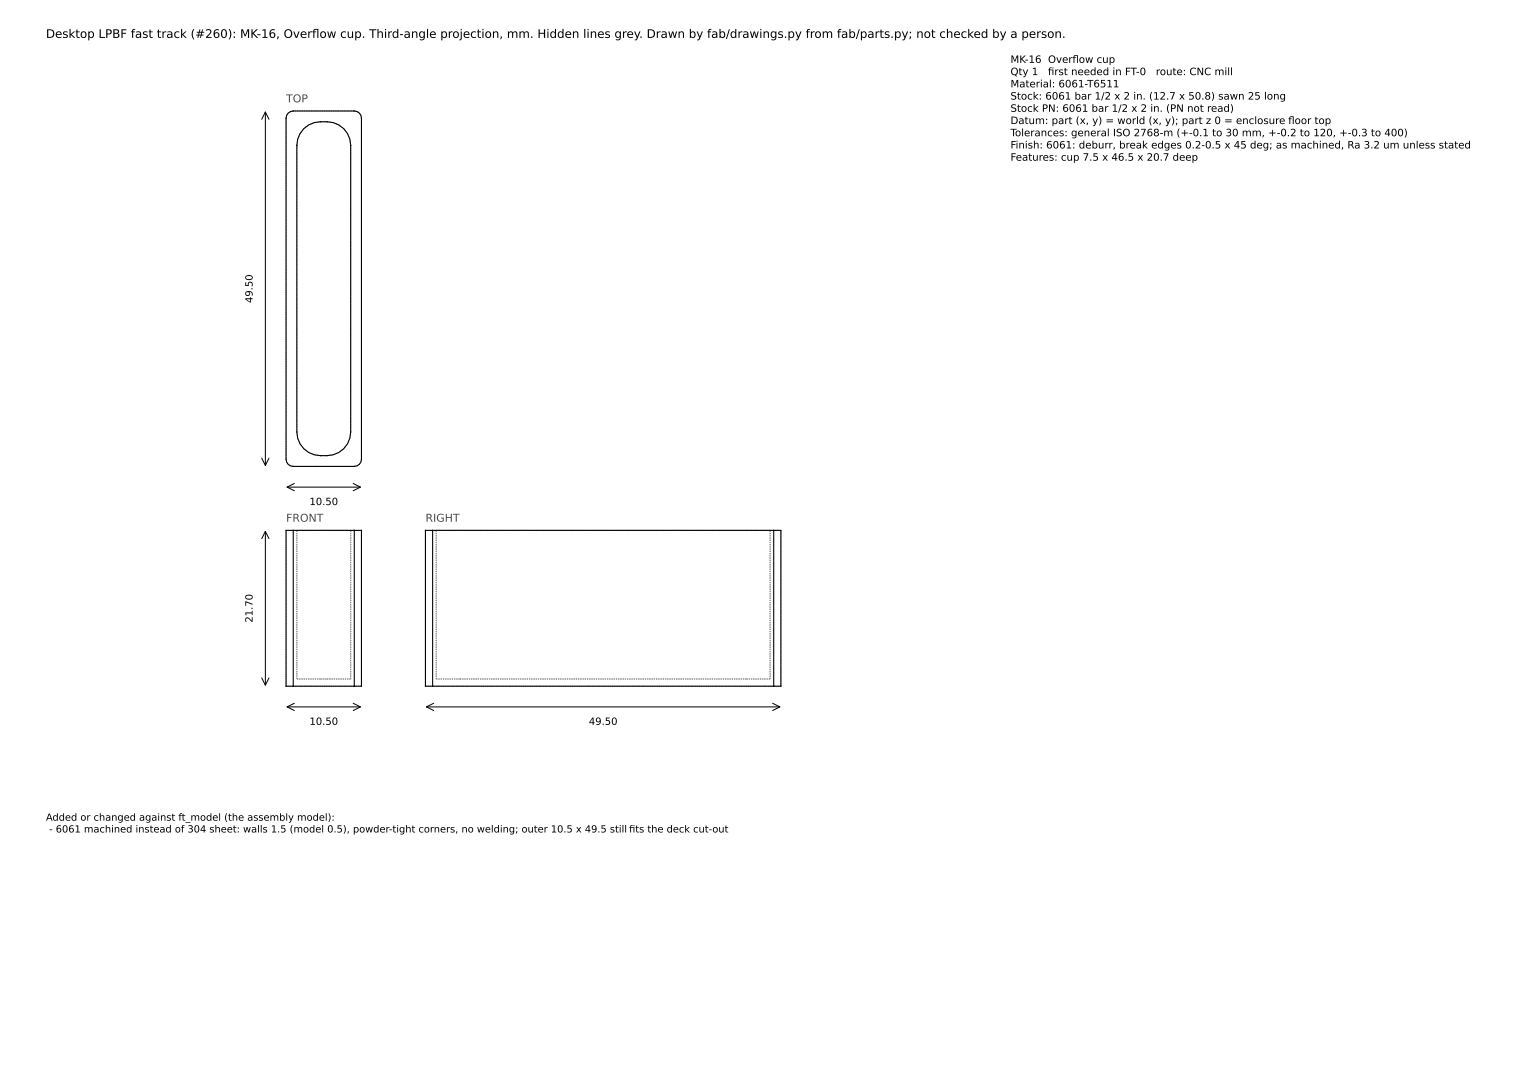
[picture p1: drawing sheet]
<svg xmlns="http://www.w3.org/2000/svg" width="297mm" height="210mm" viewBox="0 0 297 210" stroke-linecap="round" stroke-linejoin="round" font-family="sans-serif">
<defs><g id="words">
<g font-size="2.3">
<text x="8.9" y="7.4">Desktop LPBF fast track (#260): MK-16, Overfow cup. Third-angle projection, mm. Hidden lines grey. Drawn by fab/drawings.py from fab/parts.py; not checked by a person.</text>
<text x="60.5" y="7.4">l</text>
</g>
<g font-size="2.1" fill="#4d4d4d">
<text x="55.5" y="19.9">TOP</text>
<text x="55.5" y="101.2">FRONT</text>
<text x="82.5" y="101.2">RIGHT</text>
</g>
<g font-size="2">
<text x="196" y="12.2">MK-16 Overfow cup</text>
<text x="196" y="14.6">Qty 1</text>
<text x="196" y="16.9">Material: 6061-T6511</text>
<text x="203.2" y="14.6">frst needed in FT-0</text>
<text x="203.2" y="14.6">i</text>
<text x="208" y="12.2">l</text>
<text x="224.2" y="14.6">route: CNC mill</text>
<text x="196" y="19.3">Stock: 6061 bar 1/2 x 2 in. (12.7 x 50.8) sawn 25 long</text>
<text x="196" y="21.7">Stock PN: 6061 bar 1/2 x 2 in. (PN not read)</text>
<text x="196" y="24.1">Datum: part (x, y) = world (x, y); part z 0 = enclosure foor top</text>
<text x="196" y="26.4">Tolerances: general ISO 2768-m (+-0.1 to 30 mm, +-0.2 to 120, +-0.3 to 400)</text>
<text x="196" y="28.8">Finish: 6061: deburr, break edges 0.2-0.5 x 45 deg; as machined, Ra 3.2 um unless stated</text>
<text x="249.8" y="24.1">l</text>
<text x="196" y="31.2">Features: cup 7.5 x 46.5 x 20.7 deep</text>
</g>
<g font-size="1.9">
<text x="49" y="58.8" transform="rotate(-90 49 58.8)">49.50</text>
<text x="60" y="98">10.50</text>
<text x="49" y="120.8" transform="rotate(-90 49 120.8)">21.70</text>
<text x="60" y="140.6">10.50</text>
<text x="114.2" y="140.6">49.50</text>
<text x="8.9" y="159.2">Added or changed against ft_model (the assembly model):</text>
<text x="9.5" y="161.5">- 6061 machined instead of 304 sheet: walls 1.5 (model 0.5), powder-tight corners, no welding; outer 10.5 x 49.5 still fts the deck cut-out</text>
<text x="122" y="161.5">i</text>
</g>
</g></defs>
<g fill="none" stroke="#8c8c8c" stroke-width=".19" stroke-dasharray=".2 .2" stroke-linecap="butt">
<path d="M55.5 22.9v66.2M56.9 21.5a1.39 1.39 0 0 0-1.4 1.4M57.6 28.2v55.6M62.2 23.6a4.6 4.6 0 0 0-4.6 4.6M63.4 23.6h-1.2M68 28.2a4.6 4.6 0 0 0-4.6-4.6M68.7 21.5h-11.8M70.1 22.9a1.39 1.39 0 0 0-1.4-1.4M56.9 90.5h11.8M56.9 90.5a1.39 1.39 0 0 1-1.4-1.4M62.2 88.4a4.6 4.6 0 0 1-4.6-4.6M62.2 88.4h1.2"/>
<path d="M63.4 88.4a4.6 4.6 0 0 0 4.6-4.6M68 83.8v-55.6M68.7 90.5a1.39 1.39 0 0 0 1.4-1.4M70.1 89.1v-66.2M56.9 102.9h-1.4M57.6 102.9h4.6M62.2 102.9h1.2M62.2 102.9h-4.6M63.4 102.9h4.6M63.4 102.9h-1.2M68 102.9h-4.6M68.7 102.9h-11.8"/>
<path d="M70.1 102.9h-1.4M82.5 102.9h1.4M84.6 102.9h4.6M89.2 102.9h55.6M89.2 102.9h-4.6M144.8 102.9h-55.6M144.8 102.9h4.6M149.4 102.9h-4.6M150.1 102.9h-66.2M151.4 102.9h-1.3M55.5 133.1v-30.2M56.9 133.1h-1.4"/>
<path d="M57.6 131.7v-28.8M62.2 131.7h-4.6M62.2 131.7h1.2M63.4 131.7h4.6M63.4 131.7h-1.2M68 131.7v-28.8M68 131.7h-4.6M68.7 133.1h-11.8M70.1 133.1h-1.4M70.1 133.1v-30.2M82.5 133.1v-30.2M82.5 133.1h1.4"/>
<path d="M84.6 131.7v-28.8M84.6 131.7h4.6M89.2 131.7h55.6M144.8 131.7h4.6M144.8 131.7h-55.6M149.4 131.7v-28.8M149.4 131.7h-4.6M150.1 133.1h-66.2M151.4 133.1h-1.3M151.4 133.1v-30.2"/>
</g>
<g fill="none" stroke="#000" stroke-width=".21">
<path d="M55.9 21.9l.4-.3 .6-.1h11.8a1.39 1.39 0 0 1 1.4 1.4v66.2a1.39 1.39 0 0 1-1.4 1.4h-11.8a1.39 1.39 0 0 1-1.4-1.4v-66.2l.1-.5zM58.9 25a6.1 6.1 0 0 1 7.8 0l.7 .9 .5 1.1 .1 1.2v55.6a4.6 4.6 0 0 1-4.6 4.6 4.9 4.9 0 0 1-5.7-3.4l-.1-1.2v-55.6l.1-1.2 .5-1.1zM56.9 102.9h-1.4v30.2h1.4M56.9 102.9h11.8M56.9 102.9v30.2M68.7 102.9h1.4v30.2h-1.4M68.7 102.9v30.2M83.9 102.9h-1.4v30.2h1.4M83.9 102.9h66.2M83.9 102.9v30.2M150.1 102.9h1.3v30.2h-1.3M150.1 102.9v30.2"/>
<path d="M56.9 133.1h11.8M83.9 133.1h66.2"/>
</g>
<g fill="none" stroke="#000" stroke-width=".19">
<path d="M50.8 23.1l.7-1.4 .7 1.4M51.5 21.7v68.6M50.8 88.9l.7 1.4 .7-1.4M55.7 94.5h14.2M57.1 93.8l-1.4 .7 1.4 .7M68.5 93.8l1.4 .7-1.4 .7M50.8 104.5l.7-1.4 .7 1.4M51.5 103.1v29.8M50.8 131.5l.7 1.4 .7-1.4M55.7 137.1h14.2M57.1 136.4l-1.4 .7 1.4 .7M68.5 136.4l1.4 .7-1.4 .7"/>
<path d="M82.7 137.1h68.6M84.1 136.4l-1.4 .7 1.4 .7M149.8 136.4l1.5 .7-1.5 .7"/>
</g>
<use href="#words"/>
</svg>
